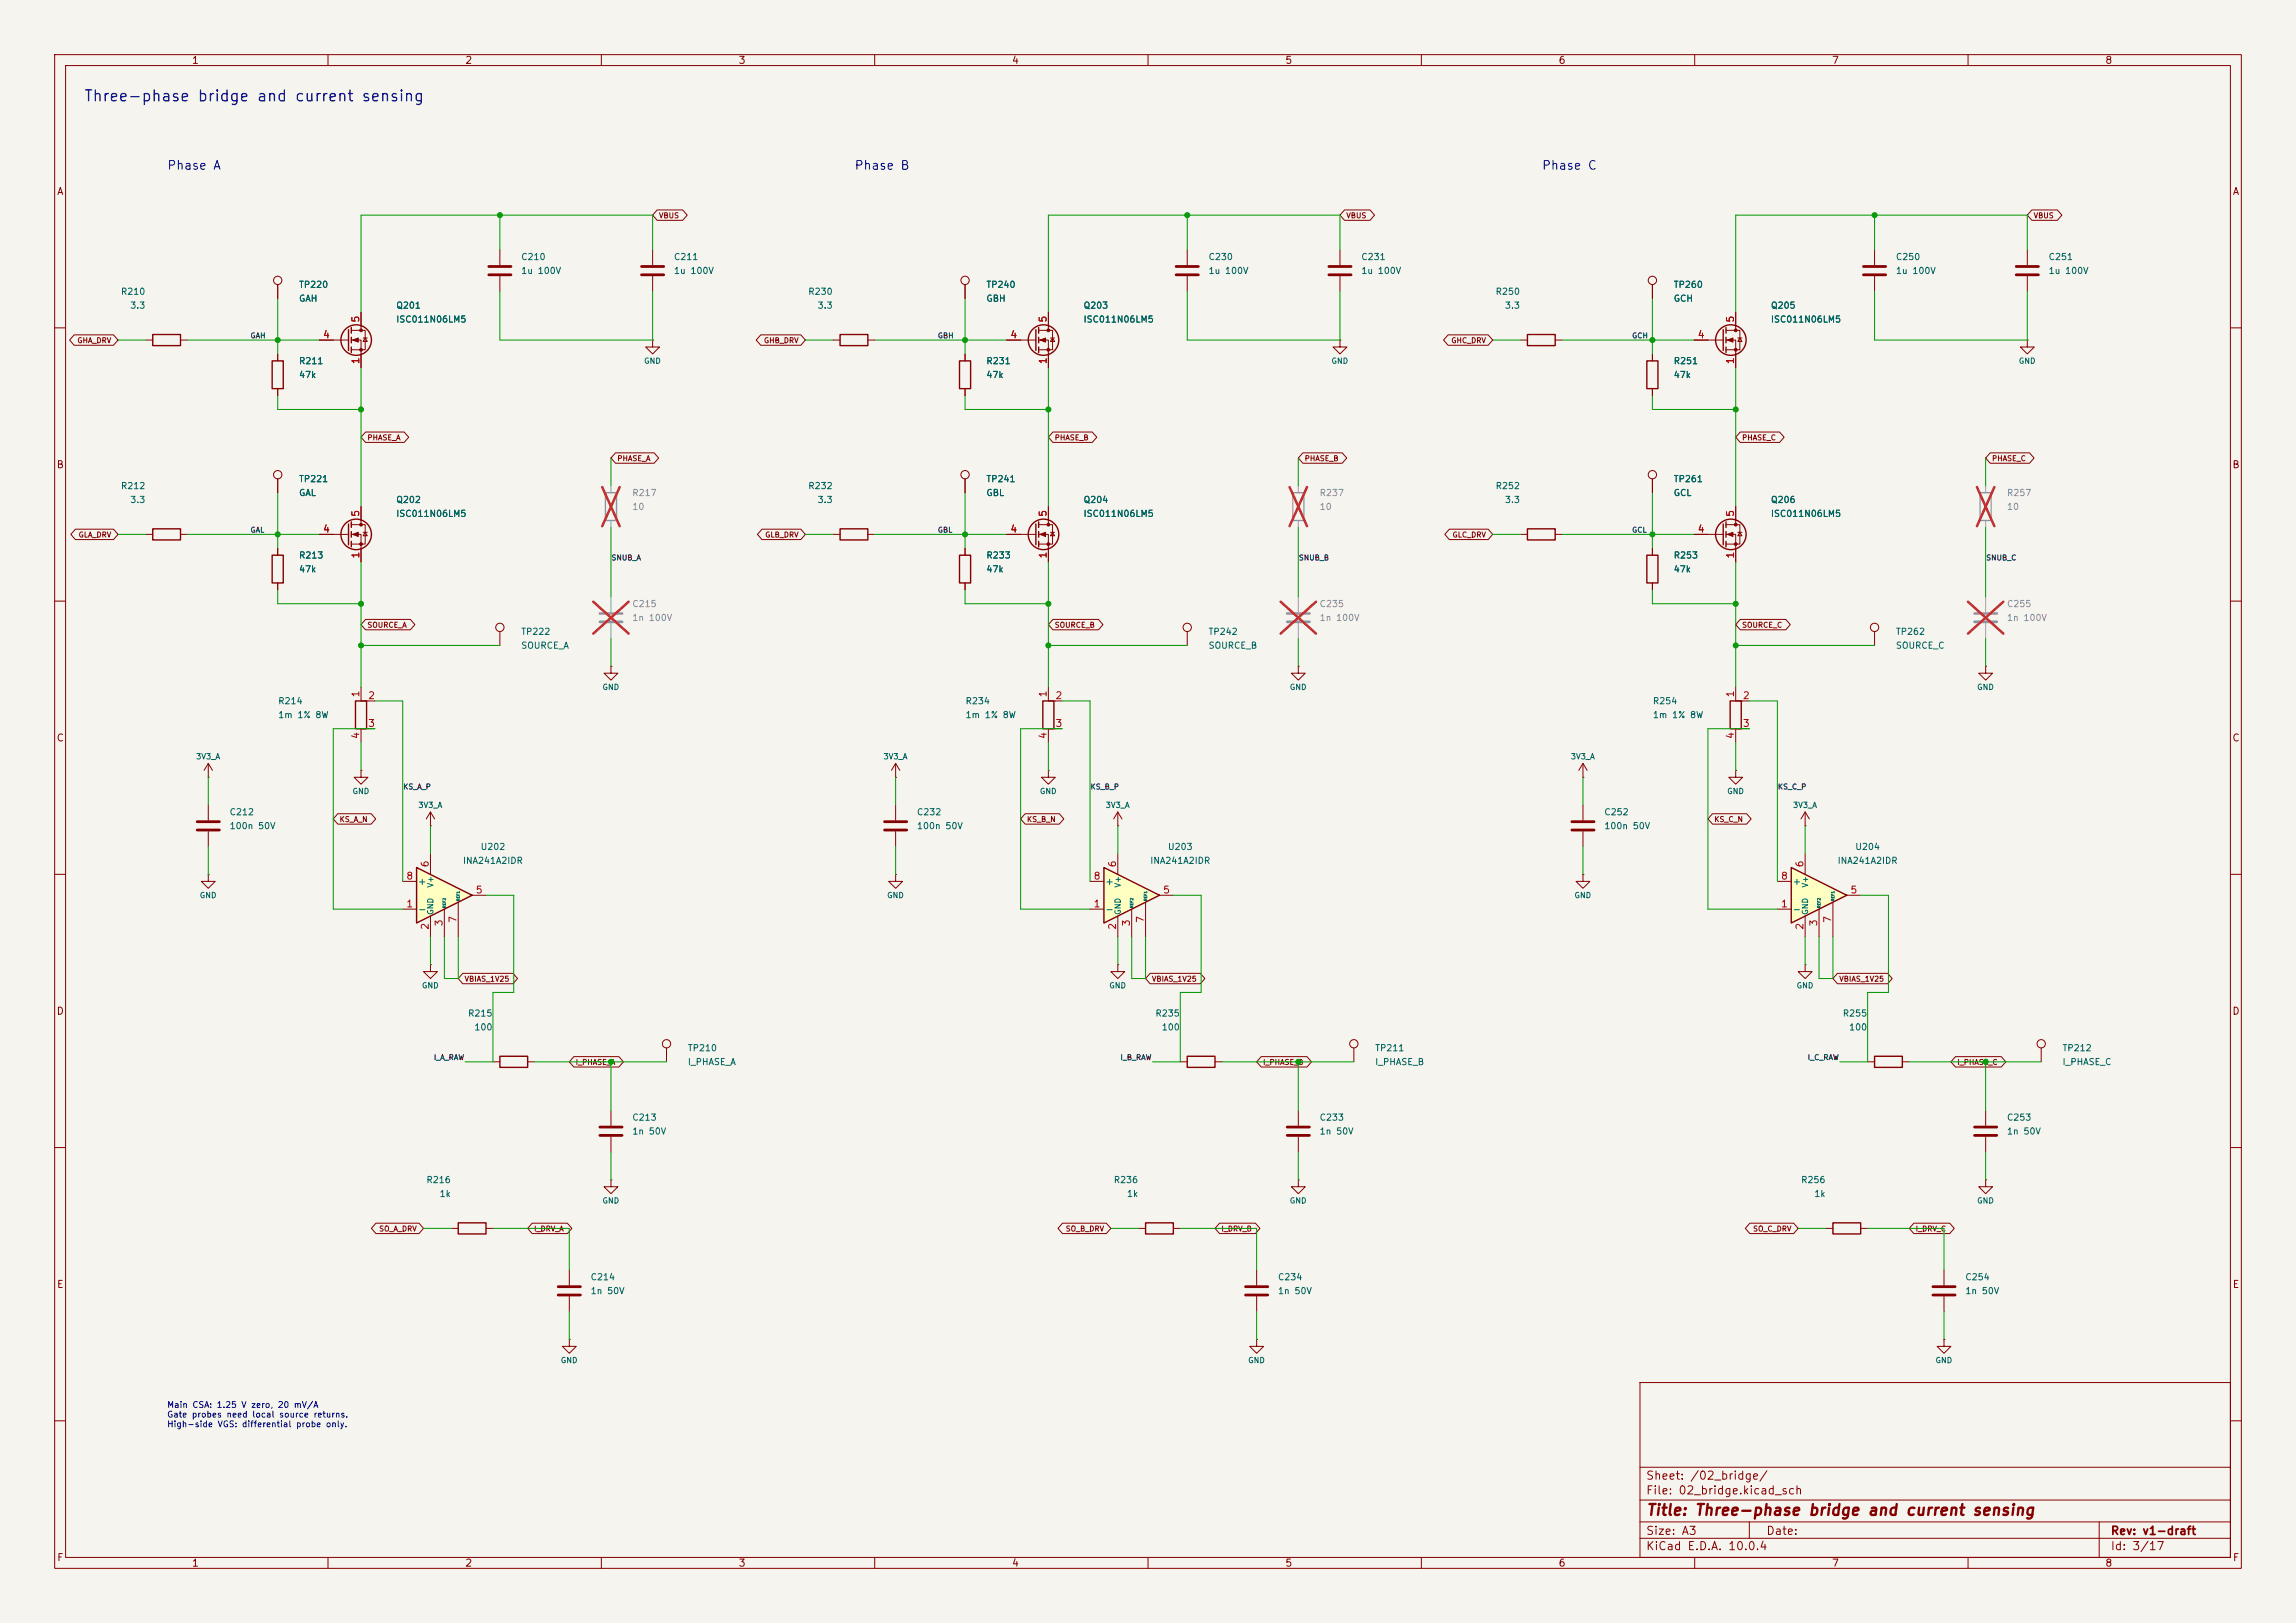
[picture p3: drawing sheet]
<svg xmlns="http://www.w3.org/2000/svg" width="420mm" height="297mm" viewBox="0 0 420 297" stroke-linecap="round" stroke-linejoin="round" font-family="sans-serif">
<defs><g id="words">
<text font-size="2" fill="#0000c2" x="15.2" y="19.1">Three-phase bridge and current sensing</text>
<text font-size="2" fill="#840000" x="301" y="277.8">Title: Three-phase bridge and current sensing</text>
<g font-size="1.6" fill="#0000c2">
<text x="30.5" y="31.5">Phase A</text>
<text x="156.2" y="31.5">Phase B</text>
<text x="281.9" y="31.5">Phase C</text>
</g>
<g font-size="1.5" fill="#840000">
<text x="301" y="273.8">File: 02_bridge.kicad_sch</text>
<text x="301" y="271.1">Sheet: /02_bridge/</text>
<text x="301" y="281.2">Size: A3</text>
<text x="323" y="281.2">Date:</text>
<text x="386" y="281.2">Rev: v1-draft</text>
<text x="301" y="284">KiCad E.D.A. 10.0.4</text>
<text x="386" y="284">Id: 3/17</text>
</g>
<g font-size="1.3" fill="#840000">
<text x="35" y="12">1</text>
<text x="85" y="12">2</text>
<text x="135" y="12">3</text>
<text x="185" y="12">4</text>
<text x="235" y="12">5</text>
<text x="285" y="12">6</text>
<text x="335" y="12">7</text>
<text x="385" y="12">8</text>
<text x="10.3" y="36">A</text>
<text x="408.3" y="36">A</text>
<text x="10.3" y="86">B</text>
<text x="408.2" y="86">B</text>
<text x="10.3" y="136">C</text>
<text x="408.2" y="136">C</text>
<text x="10.3" y="186">D</text>
<text x="408.2" y="186">D</text>
<text x="10.3" y="236">E</text>
<text x="408.3" y="236">E</text>
<text x="10.3" y="286">F</text>
<text x="35" y="287">1</text>
<text x="85" y="287">2</text>
<text x="135" y="287">3</text>
<text x="185" y="287">4</text>
<text x="235" y="287">5</text>
<text x="285" y="287">6</text>
<text x="335" y="287">7</text>
<text x="385" y="287">8</text>
<text x="408.3" y="286">F</text>
</g>
<g font-size="1.3" fill="#a90000">
<text x="66" y="59.1" transform="rotate(-90 66 59.1)">5</text>
<text x="191.7" y="59.1" transform="rotate(-90 191.7 59.1)">5</text>
<text x="317.5" y="59.1" transform="rotate(-90 317.5 59.1)">5</text>
<text x="59" y="62.2">4</text>
<text x="184.7" y="62.2">4</text>
<text x="310.4" y="62.2">4</text>
<text x="66" y="66.7" transform="rotate(-90 66 66.7)">1</text>
<text x="191.7" y="66.7" transform="rotate(-90 191.7 66.7)">1</text>
<text x="317.5" y="66.7" transform="rotate(-90 317.5 66.7)">1</text>
<text x="66" y="94.7" transform="rotate(-90 66 94.7)">5</text>
<text x="191.7" y="94.7" transform="rotate(-90 191.7 94.7)">5</text>
<text x="317.5" y="94.7" transform="rotate(-90 317.5 94.7)">5</text>
<text x="59" y="97.8">4</text>
<text x="184.7" y="97.8">4</text>
<text x="310.4" y="97.8">4</text>
<text x="66" y="102.3" transform="rotate(-90 66 102.3)">1</text>
<text x="191.7" y="102.3" transform="rotate(-90 191.7 102.3)">1</text>
<text x="317.5" y="102.3" transform="rotate(-90 317.5 102.3)">1</text>
<text x="66" y="127.7" transform="rotate(-90 66 127.7)">1</text>
<text x="67.2" y="128.2">2</text>
<text x="191.7" y="127.7" transform="rotate(-90 191.7 127.7)">1</text>
<text x="193" y="128.2">2</text>
<text x="317.5" y="127.7" transform="rotate(-90 317.5 127.7)">1</text>
<text x="318.7" y="128.2">2</text>
<text x="66" y="135.3" transform="rotate(-90 66 135.3)">4</text>
<text x="67.2" y="133.3">3</text>
<text x="191.7" y="135.3" transform="rotate(-90 191.7 135.3)">4</text>
<text x="193" y="133.3">3</text>
<text x="317.5" y="135.3" transform="rotate(-90 317.5 135.3)">4</text>
<text x="318.7" y="133.3">3</text>
<text x="74.2" y="161.3">8</text>
<text x="78.7" y="158.8" transform="rotate(-90 78.7 158.8)">6</text>
<text x="200" y="161.3">8</text>
<text x="204.4" y="158.8" transform="rotate(-90 204.4 158.8)">6</text>
<text x="325.7" y="161.3">8</text>
<text x="330.2" y="158.8" transform="rotate(-90 330.2 158.8)">6</text>
<text x="74.2" y="166.3">1</text>
<text x="86.9" y="163.8">5</text>
<text x="200" y="166.3">1</text>
<text x="212.7" y="163.8">5</text>
<text x="325.7" y="166.3">1</text>
<text x="338.4" y="163.8">5</text>
<text x="78.7" y="170.3" transform="rotate(-90 78.7 170.3)">2</text>
<text x="81.3" y="169.6" transform="rotate(-90 81.3 169.6)">3</text>
<text x="83.8" y="169" transform="rotate(-90 83.8 169)">7</text>
<text x="204.4" y="170.3" transform="rotate(-90 204.4 170.3)">2</text>
<text x="207" y="169.6" transform="rotate(-90 207 169.6)">3</text>
<text x="209.5" y="169" transform="rotate(-90 209.5 169)">7</text>
<text x="330.2" y="170.3" transform="rotate(-90 330.2 170.3)">2</text>
<text x="332.7" y="169.6" transform="rotate(-90 332.7 169.6)">3</text>
<text x="335.3" y="169" transform="rotate(-90 335.3 169)">7</text>
</g>
<g font-size="1.3" fill="#006464">
<text x="76.3" y="167.3">-</text>
<text x="76.3" y="162.3">+</text>
<text x="202.1" y="167.3">-</text>
<text x="202.1" y="162.3">+</text>
<text x="327.8" y="167.3">-</text>
<text x="327.8" y="162.3">+</text>
</g>
<g font-size="1.2" fill="#006464">
<text x="95.2" y="47.9">C210</text>
<text x="123.2" y="47.9">C211</text>
<text x="221" y="47.9">C230</text>
<text x="248.9" y="47.9">C231</text>
<text x="346.7" y="47.9">C250</text>
<text x="374.6" y="47.9">C251</text>
<text x="54.6" y="52.9">TP220</text>
<text x="95.2" y="50.4">1u 100V</text>
<text x="123.2" y="50.4">1u 100V</text>
<text x="180.3" y="52.9">TP240</text>
<text x="221" y="50.4">1u 100V</text>
<text x="248.9" y="50.4">1u 100V</text>
<text x="306.1" y="52.9">TP260</text>
<text x="346.7" y="50.4">1u 100V</text>
<text x="374.6" y="50.4">1u 100V</text>
<text x="22" y="54.2">R210</text>
<text x="23.7" y="56.8">3.3</text>
<text x="54.6" y="55.5">GAH</text>
<text x="72.4" y="59.3">ISC011N06LM5</text>
<text x="72.4" y="56.8">Q201</text>
<text x="147.8" y="54.2">R230</text>
<text x="149.4" y="56.8">3.3</text>
<text x="180.3" y="55.5">GBH</text>
<text x="198.1" y="59.3">ISC011N06LM5</text>
<text x="198.1" y="56.8">Q203</text>
<text x="273.5" y="54.2">R250</text>
<text x="275.2" y="56.8">3.3</text>
<text x="306.1" y="55.5">GCH</text>
<text x="323.8" y="59.3">ISC011N06LM5</text>
<text x="323.8" y="56.8">Q205</text>
<text x="54.6" y="66.9">R211</text>
<text x="54.6" y="69.5">47k</text>
<text x="180.3" y="66.9">R231</text>
<text x="180.3" y="69.5">47k</text>
<text x="306.1" y="66.9">R251</text>
<text x="306.1" y="69.5">47k</text>
<text x="22" y="89.8">R212</text>
<text x="54.6" y="88.5">TP221</text>
<text x="147.8" y="89.8">R232</text>
<text x="180.3" y="88.5">TP241</text>
<text x="273.5" y="89.8">R252</text>
<text x="306.1" y="88.5">TP261</text>
<text x="23.7" y="92.3">3.3</text>
<text x="54.6" y="91">GAL</text>
<text x="72.4" y="94.9">ISC011N06LM5</text>
<text x="72.4" y="92.3">Q202</text>
<text x="149.4" y="92.3">3.3</text>
<text x="180.3" y="91">GBL</text>
<text x="198.1" y="94.9">ISC011N06LM5</text>
<text x="198.1" y="92.3">Q204</text>
<text x="275.2" y="92.3">3.3</text>
<text x="306.1" y="91">GCL</text>
<text x="323.8" y="94.9">ISC011N06LM5</text>
<text x="323.8" y="92.3">Q206</text>
<text x="54.6" y="102.5">R213</text>
<text x="54.6" y="105">47k</text>
<text x="180.3" y="102.5">R233</text>
<text x="180.3" y="105">47k</text>
<text x="306.1" y="102.5">R253</text>
<text x="306.1" y="105">47k</text>
<text x="95.2" y="116.4">TP222</text>
<text x="95.2" y="119">SOURCE_A</text>
<text x="221" y="119">SOURCE_B</text>
<text x="221" y="116.4">TP242</text>
<text x="346.7" y="119">SOURCE_C</text>
<text x="346.7" y="116.4">TP262</text>
<text x="50.8" y="131.7">1m 1% 8W</text>
<text x="50.8" y="129.1">R214</text>
<text x="176.5" y="131.7">1m 1% 8W</text>
<text x="176.5" y="129.1">R234</text>
<text x="302.2" y="131.7">1m 1% 8W</text>
<text x="302.2" y="129.1">R254</text>
<text x="41.9" y="149.5">C212</text>
<text x="167.6" y="149.5">C232</text>
<text x="293.4" y="149.5">C252</text>
<text x="41.9" y="152">100n 50V</text>
<text x="87.8" y="155.8">U202</text>
<text x="167.6" y="152">100n 50V</text>
<text x="213.5" y="155.8">U203</text>
<text x="293.4" y="152">100n 50V</text>
<text x="339.3" y="155.8">U204</text>
<text x="84.6" y="158.4">INA241A2IDR</text>
<text x="210.3" y="158.4">INA241A2IDR</text>
<text x="336" y="158.4">INA241A2IDR</text>
<text x="85.5" y="186.3">R215</text>
<text x="86.7" y="188.8">100</text>
<text x="211.3" y="186.3">R235</text>
<text x="212.4" y="188.8">100</text>
<text x="337" y="186.3">R255</text>
<text x="338.1" y="188.8">100</text>
<text x="125.7" y="195.2">I_PHASE_A</text>
<text x="125.7" y="192.6">TP210</text>
<text x="251.4" y="192.6">TP211</text>
<text x="251.4" y="195.2">I_PHASE_B</text>
<text x="377.2" y="192.6">TP212</text>
<text x="377.2" y="195.2">I_PHASE_C</text>
<text x="115.6" y="205.3">C213</text>
<text x="115.6" y="207.9">1n 50V</text>
<text x="241.3" y="205.3">C233</text>
<text x="241.3" y="207.9">1n 50V</text>
<text x="367" y="205.3">C253</text>
<text x="367" y="207.9">1n 50V</text>
<text x="77.9" y="216.8">R216</text>
<text x="80.3" y="219.3">1k</text>
<text x="203.6" y="216.8">R236</text>
<text x="206" y="219.3">1k</text>
<text x="329.4" y="216.8">R256</text>
<text x="331.8" y="219.3">1k</text>
<text x="107.9" y="234.6">C214</text>
<text x="107.9" y="237.1">1n 50V</text>
<text x="233.7" y="234.6">C234</text>
<text x="233.7" y="237.1">1n 50V</text>
<text x="359.4" y="234.6">C254</text>
<text x="359.4" y="237.1">1n 50V</text>
</g>
<g font-size="1.2" fill="#939391">
<text x="115.6" y="91">R217</text>
<text x="115.6" y="93.6">10</text>
<text x="241.3" y="91">R237</text>
<text x="241.3" y="93.6">10</text>
<text x="367" y="91">R257</text>
<text x="367" y="93.6">10</text>
<text x="115.6" y="111.4">C215</text>
<text x="115.6" y="113.9">1n 100V</text>
<text x="241.3" y="111.4">C235</text>
<text x="241.3" y="113.9">1n 100V</text>
<text x="367" y="111.4">C255</text>
<text x="367" y="113.9">1n 100V</text>
</g>
<g font-size="1.1" fill="#0000c2">
<text x="30.5" y="257.9">Main CSA: 1.25 V zero, 20 mV/A</text>
<text x="30.5" y="259.7">Gate probes need local source returns.</text>
<text x="30.5" y="261.4">High-side VGS: differential probe only.</text>
</g>
<g font-size="1" fill="#840000">
<text x="120.4" y="40.2">VBUS</text>
<text x="246.2" y="40.2">VBUS</text>
<text x="371.9" y="40.2">VBUS</text>
<text x="14.1" y="63">GHA_DRV</text>
<text x="139.7" y="63">GHB_DRV</text>
<text x="265.4" y="63">GHC_DRV</text>
<text x="67.1" y="80.8">PHASE_A</text>
<text x="192.8" y="80.8">PHASE_B</text>
<text x="318.6" y="80.8">PHASE_C</text>
<text x="112.8" y="84.6">PHASE_A</text>
<text x="238.6" y="84.6">PHASE_B</text>
<text x="364.3" y="84.6">PHASE_C</text>
<text x="14.3" y="98.6">GLA_DRV</text>
<text x="139.9" y="98.6">GLB_DRV</text>
<text x="265.6" y="98.6">GLC_DRV</text>
<text x="67.1" y="115.1">SOURCE_A</text>
<text x="192.8" y="115.1">SOURCE_B</text>
<text x="318.6" y="115.1">SOURCE_C</text>
<text x="62" y="150.7">KS_A_N</text>
<text x="187.8" y="150.7">KS_B_N</text>
<text x="313.5" y="150.7">KS_C_N</text>
<text x="84.9" y="179.9">VBIAS_1V25</text>
<text x="210.6" y="179.9">VBIAS_1V25</text>
<text x="336.3" y="179.9">VBIAS_1V25</text>
<text x="105.2" y="195.1">I_PHASE_A</text>
<text x="230.9" y="195.1">I_PHASE_B</text>
<text x="357.9" y="195.1">I_PHASE_C</text>
<text x="69.3" y="225.6">SO_A_DRV</text>
<text x="97.6" y="225.6">I_DRV_A</text>
<text x="194.9" y="225.6">SO_B_DRV</text>
<text x="223.3" y="225.6">I_DRV_B</text>
<text x="320.6" y="225.6">SO_C_DRV</text>
<text x="350.3" y="225.6">I_DRV_C</text>
</g>
<g font-size="1" fill="#0f0f0f">
<text x="45.7" y="62.1">GAH</text>
<text x="171.4" y="62.1">GBH</text>
<text x="298.4" y="62.1">GCH</text>
<text x="45.7" y="97.7">GAL</text>
<text x="171.4" y="97.7">GBL</text>
<text x="298.4" y="97.7">GCL</text>
<text x="111.8" y="102.8">SNUB_A</text>
<text x="237.5" y="102.8">SNUB_B</text>
<text x="363.2" y="102.8">SNUB_C</text>
<text x="73.7" y="144.7">KS_A_P</text>
<text x="199.4" y="144.7">KS_B_P</text>
<text x="325.1" y="144.7">KS_C_P</text>
<text x="79.3" y="194.2">I_A_RAW</text>
<text x="204.9" y="194.2">I_B_RAW</text>
<text x="330.6" y="194.2">I_C_RAW</text>
</g>
<g font-size="1" fill="#006464">
<text x="117.7" y="66.8">GND</text>
<text x="243.5" y="66.8">GND</text>
<text x="369.2" y="66.8">GND</text>
<text x="110.1" y="126.5">GND</text>
<text x="235.8" y="126.5">GND</text>
<text x="361.6" y="126.5">GND</text>
<text x="35.8" y="139.2">3V3_A</text>
<text x="161.5" y="139.2">3V3_A</text>
<text x="287.2" y="139.2">3V3_A</text>
<text x="64.4" y="145.5">GND</text>
<text x="76.4" y="148.1">3V3_A</text>
<text x="190.1" y="145.5">GND</text>
<text x="202.2" y="148.1">3V3_A</text>
<text x="315.8" y="145.5">GND</text>
<text x="327.9" y="148.1">3V3_A</text>
<text x="36.4" y="164.6">GND</text>
<text x="79.5" y="167.5" transform="rotate(-90 79.5 167.5)">GND</text>
<text x="79.5" y="162.5" transform="rotate(-90 79.5 162.5)">V+</text>
<text x="162.2" y="164.6">GND</text>
<text x="205.2" y="167.5" transform="rotate(-90 205.2 167.5)">GND</text>
<text x="205.2" y="162.5" transform="rotate(-90 205.2 162.5)">V+</text>
<text x="287.9" y="164.6">GND</text>
<text x="331" y="167.5" transform="rotate(-90 331 167.5)">GND</text>
<text x="331" y="162.5" transform="rotate(-90 331 162.5)">V+</text>
<text x="77.1" y="181.1">GND</text>
<text x="202.8" y="181.1">GND</text>
<text x="328.5" y="181.1">GND</text>
<text x="110.1" y="220.5">GND</text>
<text x="235.8" y="220.5">GND</text>
<text x="361.6" y="220.5">GND</text>
<text x="102.5" y="249.7">GND</text>
<text x="228.2" y="249.7">GND</text>
<text x="353.9" y="249.7">GND</text>
</g>
<g font-size=".5" fill="#006464">
<text x="81.7" y="166.2" transform="rotate(-90 81.7 166.2)">REF2</text>
<text x="84.2" y="165" transform="rotate(-90 84.2 165)">REF1</text>
<text x="207.4" y="166.2" transform="rotate(-90 207.4 166.2)">REF2</text>
<text x="209.9" y="165" transform="rotate(-90 209.9 165)">REF1</text>
<text x="333.1" y="166.2" transform="rotate(-90 333.1 166.2)">REF2</text>
<text x="335.7" y="165" transform="rotate(-90 335.7 165)">REF1</text>
</g>
</g></defs>
<path d="M0 0h420v297h-420z" fill="#f5f4ef" stroke="#f5f4ef" stroke-width=".18"/>
<g fill="none" stroke="#840000" stroke-width=".18">
<path d="M10 10h400v277h-400zM12 12h396v273h-396zM60 10v2M110 10v2M160 10v2M210 10v2M260 10v2M310 10v2M360 10v2M10 60h2M26.7 62.2h1.2M33 62.2h1.3"/>
<path d="M408 60h2M10 110h2M408 110h2M38.1 139.7v2.5M38.1 139.7l-.8 1.3M38.1 139.7l.8 1.3M163.8 139.7l-.7 1.3M163.8 139.7l.8 1.3M163.8 139.7v2.5M10 160h2M38.1 142.2h.1M38.1 147.3v2.8"/>
<path d="M38.1 152.1v2.8M163.8 142.2h.1M163.8 147.3v2.8M163.8 152.1v2.8M204.5 151.1h.1M204.5 148.6l-.8 1.3M204.5 148.6l.7 1.3M204.5 148.6v2.5M408 160h2M38.1 160v1.3h1.3l-1.3 1.3-1.3-1.3h1.3M38.1 160h.1M163.8 160v1.3h1.3l-1.3 1.3-1.2-1.3h1.2"/>
<path d="M163.8 160h.1M204.5 176.5v1.3h1.2l-1.2 1.3-1.3-1.3h1.3M204.5 176.5h.1M330.2 176.5v1.3h1.3l-1.3 1.3-1.3-1.3h1.3M330.2 176.5h.1M121.9 191.8v2.5M341.6 194.3h1.3M348 194.3h1.2M10 210h2M237.5 215.9v1.3h1.3l-1.3 1.2-1.3-1.2h1.3M237.5 215.9h.1M237.5 203.2v2.8"/>
<path d="M237.5 208v2.8M363.2 215.9v1.3h1.3l-1.3 1.2-1.3-1.2h1.3M363.2 215.9h.1M408 210h2M82.5 224.8h1.3M88.9 224.8h1.3M208.3 224.8h1.2M214.6 224.8h1.3M229.9 245.1v1.3h1.2l-1.2 1.2-1.3-1.2h1.3M229.9 245.1h.1M300 253h108v32h-108zM10 260h2"/>
<path d="M300 278.5h108M300 274.5h108M300 268.5h108M320 278.5v3M384 278.5v6.5M408 260h2M60 285v2M110 285v2M160 285v2M210 285v2M260 285v2M300 281.5h108"/>
<path d="M310 285v2M360 285v2"/>
<circle cx="121.9" cy="191" r=".76"/>
</g>
<path d="M27.9 61.2h5.1v2h-5.1zM342.9 193.3h5.1v2h-5.1zM83.8 223.8h5.1v2h-5.1zM209.5 223.8h5.1v2h-5.1z" fill="none" stroke="#840000" stroke-width=".25"/>
<path d="M236.5 90.2h2v5.1h-2z" fill="none" stroke="#9c9b98" stroke-width=".25"/>
<path d="M237.5 88.9v1.3M237.5 95.3v1.2" fill="none" stroke="#9c9b98" stroke-width=".18"/>
<path d="M235.9 89.1l3.2 7.2M239.1 89.1l-3.2 7.2" fill="none" stroke="#e12e31" stroke-width=".46"/>
<path d="M36.1 150.4h4M36.1 151.9h4M161.8 150.4h4.1M161.8 151.9h4.1M235.5 206.2h4M235.5 207.8h4" fill="none" stroke="#840000" stroke-width=".51"/>
<path d="M201.9 158.8l10.2 5-10.2 5.1z" fill="#ffffc2"/>
<path d="M201.9 158.8l10.2 5-10.2 5.1z" fill="none" stroke="#840000" stroke-width=".25"/>
<path d="M204.5 156.2v3.8M199.4 166.4h2.5M199.4 161.3h2.5M204.5 167.6v3.9M207 166.4v5.1M209.5 165.1v6.4M212.1 163.8h2.5" fill="none" stroke="#840000" stroke-width=".18"/>
<path d="M76.2 158.8l10.2 5-10.2 5.1z" fill="#ffffc2"/>
<path d="M175.5 101.6h2v5.1h-2zM65 128.3h2.1v5.1h-2.1zM190.8 128.3h2v5.1h-2zM76.2 158.8l10.2 5-10.2 5.1z" fill="none" stroke="#840000" stroke-width=".25"/>
<g fill="none" stroke="#840000" stroke-width=".18">
<path d="M176.5 100.3v1.3M176.5 106.7v1.3M66 125.7v2.6h2.6M68.6 133.4h-2.6v2.5M191.8 125.7v2.6h2.5M194.3 133.4h-2.5v2.5M66 141v1.2h1.3l-1.3 1.3-1.2-1.3h1.2M66 141h.1M78.7 156.2v3.8M191.8 141v1.2h1.2l-1.2 1.3-1.3-1.3h1.3M191.8 141h.1M330.2 151.1h.1"/>
<path d="M330.2 148.6l-.8 1.3M330.2 148.6l.8 1.3M330.2 148.6v2.5M73.7 166.4h2.5M73.7 161.3h2.5M78.7 176.5v1.3h1.3l-1.3 1.3-1.2-1.3h1.2M78.7 176.5h.1M78.7 167.6v3.9M81.3 166.4v5.1M83.8 165.1v6.4M86.4 163.8h2.5"/>
</g>
<path d="M327.7 158.8l10.1 5-10.1 5.1z" fill="#ffffc2"/>
<g fill="none" stroke="#840000" stroke-width=".25">
<path d="M64.3 59.9v1.1M190 59.9v1.1M315.7 59.9v1.1M49.8 66h2v5.1h-2zM63.8 60.3v3.8M64.3 61.7v1M64.3 63.5v1M153.7 61.2h5v2h-5zM175.5 66h2v5.1h-2zM189.5 60.3v3.8M190 61.7v1M190 63.5v1"/>
<path d="M279.4 61.2h5.1v2h-5.1zM301.2 66h2.1v5.1h-2.1zM315.2 60.3v3.8M315.7 61.7v1M315.7 63.5v1M27.9 96.8h5.1v2h-5.1zM63.8 95.9v3.8M64.3 95.5v1M64.3 97.3v1M64.3 99.1v1M153.7 96.8h5v2h-5zM189.5 95.9v3.8"/>
<path d="M190 95.5v1M190 97.3v1M190 99.1v1M279.4 96.8h5.1v2h-5.1zM315.2 95.9v3.8M315.7 95.5v1M315.7 97.3v1M315.7 99.1v1M49.8 101.6h2v5.1h-2zM301.2 101.6h2.1v5.1h-2.1zM316.5 128.3h2v5.1h-2zM327.7 158.8l10.1 5-10.1 5.1z"/>
<path d="M91.4 193.3h5.1v2h-5.1zM217.2 193.3h5v2h-5zM335.3 223.8h5.1v2h-5.1z"/>
<circle cx="65.2" cy="62.2" r="2.79"/>
<circle cx="190.9" cy="62.2" r="2.79"/>
<circle cx="316.6" cy="62.2" r="2.79"/>
<circle cx="65.2" cy="97.8" r="2.79"/>
<circle cx="190.9" cy="97.8" r="2.79"/>
<circle cx="316.6" cy="97.8" r="2.79"/>
</g>
<g fill="none" stroke="#840000" stroke-width=".18">
<path d="M120.2 38.4h4.7l.8 1-.8 .9h-4.7l-.8-.9zM245.9 38.4h4.7l.8 1-.8 .9h-4.7l-.8-.9zM371.7 38.4h4.6l.9 1-.9 .9h-4.6l-.9-.9zM50.8 52.1v2.5M66 57.2v3.3M91.4 45.7v2.8M91.4 50.5v2.8M119.4 45.7v2.8M119.4 50.5v2.8M176.5 52.1v2.5M191.8 57.2v3.3M217.2 45.7v2.8"/>
<path d="M217.2 50.5v2.8M245.1 45.7v2.8M245.1 50.5v2.8M302.3 52.1v2.5M317.5 57.2v3.3M342.9 45.7v2.8M342.9 50.5v2.8M370.8 45.7v2.8M370.8 50.5v2.8M13.6 61.3h7.2l.8 .9-.8 1h-7.2l-.9-1zM50.8 64.8v1.2M50.8 71.1v1.3"/>
<path d="M58.4 62.2h5.4M64.3 60.5h2.5v3.5h-2.5M64.3 62.2h1.7v5.1M66.4 61.8h.8M66.8 61.8l.4 .7h-.8zM66.9 79.1h7l.9 .9-.9 1h-7l-.9-1zM119.4 62.2v1.3h1.2l-1.2 1.3-1.3-1.3h1.3M119.4 62.2h.1M139.2 61.3h7.3l.8 .9-.8 1h-7.3l-.9-1zM152.4 62.2h1.3M158.7 62.2h1.3M176.5 64.8v1.2"/>
<path d="M176.5 71.1v1.3M184.1 62.2h5.4M190 60.5h2.5v3.5h-2.5M190 62.2h1.8v5.1M192.2 61.8h.7M192.5 61.8l.4 .7h-.7zM192.6 79.1h7.2l.8 .9-.8 1h-7.2l-.8-1zM245.1 62.2v1.3h1.3l-1.3 1.3-1.3-1.3h1.3M245.1 62.2h.1M264.9 61.3h7.3l.8 .9-.8 1h-7.3l-.8-1zM278.1 62.2h1.3M284.5 62.2h1.2"/>
<path d="M302.3 64.8v1.2M302.3 71.1v1.3M309.9 62.2h5.3M315.7 60.5h2.6v3.5h-2.6M315.7 62.2h1.8v5.1M317.9 61.8h.7M318.3 61.8l.3 .7h-.7zM318.3 79.1h7.2l.9 .9-.9 1h-7.2l-.8-1zM370.8 62.2v1.3h1.3l-1.3 1.3-1.2-1.3h1.2M370.8 62.2h.1M13.8 96.8h7l.8 1-.8 .9h-7l-.8-.9zM26.7 97.8h1.2"/>
<path d="M33 97.8h1.3M50.8 87.6v2.6M58.4 97.8h5.4M64.3 96h2.5v3.6h-2.5M64.3 97.8h1.7v5.1M66 92.7v3.3M66.4 97.4h.8M66.8 97.4l.4 .6h-.8zM112.6 82.9h7.1l.8 .9-.8 1h-7.1l-.8-1zM139.4 96.8h7.1l.8 1-.8 .9h-7.1l-.8-.9zM152.4 97.8h1.3M158.7 97.8h1.3"/>
<path d="M176.5 87.6v2.6M184.1 97.8h5.4M190 96h2.5v3.6h-2.5M190 97.8h1.8v5.1M191.8 92.7v3.3M192.2 97.4h.7M192.5 97.4l.4 .6h-.7zM238.3 82.9h7.2l.8 .9-.8 1h-7.2l-.8-1zM265.1 96.8h7.1l.8 1-.8 .9h-7.1l-.8-.9zM278.1 97.8h1.3M284.5 97.8h1.2M302.3 87.6v2.6"/>
<path d="M309.9 97.8h5.3M315.7 96h2.6v3.6h-2.6M315.7 97.8h1.8v5.1M317.5 92.7v3.3M317.9 97.4h.7M318.3 97.4l.3 .6h-.7zM364.1 82.9h7.1l.9 .9-.9 1h-7.1l-.9-1zM50.8 100.3v1.3M50.8 106.7v1.3M66.9 113.3h8.2l.8 1-.8 1h-8.2l-.9-1zM91.4 115.6v2.5M176.5 100.3v1.3"/>
<path d="M176.5 106.7v1.3M192.6 113.3h8.3l.9 1-.9 1h-8.3l-.8-1zM217.2 115.6v2.5M302.3 100.3v1.3M302.3 106.7v1.3M318.3 113.3h8.4l.8 1-.8 1h-8.4l-.8-1zM342.9 115.6v2.5M111.8 121.9v1.3h1.2l-1.2 1.3-1.3-1.3h1.3M111.8 121.9h.1M237.5 121.9v1.3h1.3l-1.3 1.3-1.3-1.3h1.3M237.5 121.9h.1M289.6 139.7v2.5"/>
<path d="M289.6 139.7l-.8 1.3M289.6 139.7l.7 1.3M317.5 125.7v2.6h2.5M320 133.4h-2.5v2.5M363.2 121.9v1.3h1.3l-1.3 1.3-1.3-1.3h1.3M363.2 121.9h.1M61.8 148.9h6.1l.8 1-.8 .9h-6.1l-.8-.9zM78.7 151.1h.1M78.7 148.6l-.7 1.3M78.7 148.6l.8 1.3M78.7 148.6v2.5M187.5 148.9h6.3l.8 1-.8 .9h-6.3l-.8-.9z"/>
<path d="M289.6 142.2h.1M289.6 147.3v2.8M289.6 152.1v2.8M313.3 148.9h6.2l.8 1-.8 .9h-6.2l-.9-.9zM317.5 141v1.2h1.3l-1.3 1.3-1.3-1.3h1.3M317.5 141h.1M330.2 156.2v3.8M84.7 178.1h9.1l.9 1-.9 .9h-9.1l-.9-.9zM210.4 178.1h9.2l.8 1-.8 .9h-9.2l-.9-.9zM289.6 160v1.3h1.2l-1.2 1.3-1.3-1.3h1.3M289.6 160h.1M325.1 166.4h2.6"/>
<path d="M325.1 161.3h2.6M330.2 167.6v3.9M332.7 166.4v5.1M335.3 165.1v6.4M336.1 178.1h9.2l.8 1-.8 .9h-9.2l-.8-.9zM337.8 163.8h2.6M90.2 194.3h1.2M96.5 194.3h1.3M105 193.4h8.2l.8 .9-.8 1h-8.2l-.9-1zM215.9 194.3h1.3M222.2 194.3h1.3M230.7 193.4h8.4l.8 .9-.8 1h-8.4l-.8-1z"/>
<path d="M247.6 191.8v2.5M357.7 193.4h8.4l.8 .9-.8 1h-8.4l-.8-1zM373.4 191.8v2.5M111.8 215.9v1.3h1.2l-1.2 1.2-1.3-1.2h1.3M111.8 215.9h.1M111.8 203.2v2.8M111.8 208v2.8M363.2 203.2v2.8M363.2 208v2.8M68.8 223.8h7.8l.9 1-.9 .9h-7.8l-.9-.9zM97.4 223.8h6.4l.8 1-.8 .9h-6.4l-.9-.9zM104.1 232.4v2.8"/>
<path d="M104.1 237.2v2.8M194.4 223.8h8l.8 1-.8 .9h-8l-.9-.9zM223.1 223.8h6.5l.9 1-.9 .9h-6.5l-.9-.9zM229.9 232.4v2.8M229.9 237.2v2.8M320.1 223.8h8l.8 1-.8 .9h-8l-.8-.9zM334 224.8h1.3M340.4 224.8h1.2M350.1 223.8h6.5l.9 1-.9 .9h-6.5l-.9-.9zM355.6 232.4v2.8M355.6 237.2v2.8M104.1 245.1v1.3h1.3l-1.3 1.2-1.2-1.2h1.2"/>
<path d="M104.1 245.1h.1M355.6 245.1v1.3h1.3l-1.3 1.2-1.3-1.2h1.3M355.6 245.1h.1"/>
<circle cx="50.8" cy="51.3" r=".76"/>
<circle cx="176.5" cy="51.3" r=".76"/>
<circle cx="302.3" cy="51.3" r=".76"/>
<circle cx="50.8" cy="86.9" r=".76"/>
<circle cx="176.5" cy="86.9" r=".76"/>
<circle cx="302.3" cy="86.9" r=".76"/>
<circle cx="91.4" cy="114.8" r=".76"/>
<circle cx="217.2" cy="114.8" r=".76"/>
<circle cx="342.9" cy="114.8" r=".76"/>
<circle cx="247.6" cy="191" r=".76"/>
<circle cx="373.4" cy="191" r=".76"/>
</g>
<g fill="#840000" stroke="#840000" stroke-width=".18">
<path d="M316 97.8l1-.4v.8z"/>
<path d="M190.2 97.8l1.1-.4v.8z"/>
<path d="M190.2 62.2l1.1-.4v.8z"/>
<path d="M316 62.2l1-.4v.8z"/>
<path d="M64.5 62.2l1-.4v.8z"/>
<path d="M64.5 97.8l1-.4v.8z"/>
<circle cx="317.5" cy="96" r=".25"/>
<circle cx="317.5" cy="99.6" r=".25"/>
<circle cx="191.8" cy="96" r=".25"/>
<circle cx="191.8" cy="99.6" r=".25"/>
<circle cx="191.8" cy="60.5" r=".25"/>
<circle cx="191.8" cy="64" r=".25"/>
<circle cx="317.5" cy="60.5" r=".25"/>
<circle cx="317.5" cy="64" r=".25"/>
<circle cx="66" cy="60.5" r=".25"/>
<circle cx="66" cy="64" r=".25"/>
<circle cx="66" cy="96" r=".25"/>
<circle cx="66" cy="99.6" r=".25"/>
</g>
<g fill="none" stroke="#840000" stroke-width=".51">
<path d="M89.4 48.8h4.1M89.4 50.3h4.1M117.3 48.8h4.1M117.3 50.3h4.1M215.1 48.8h4.1M215.1 50.3h4.1M243.1 48.8h4M243.1 50.3h4M340.9 48.8h4M340.9 50.3h4M368.8 48.8h4.1M368.8 50.3h4.1"/>
<path d="M287.5 150.4h4.1M287.5 151.9h4.1M109.7 206.2h4.1M109.7 207.8h4.1M361.2 206.2h4.1M361.2 207.8h4.1M102.1 235.5h4.1M102.1 237h4.1M227.8 235.5h4.1M227.8 237h4.1M353.6 235.5h4M353.6 237h4"/>
</g>
<path d="M109.7 112.3h4.1M109.7 113.8h4.1M235.5 112.3h4M235.5 113.8h4M361.2 112.3h4.1M361.2 113.8h4.1" fill="none" stroke="#9c9b98" stroke-width=".51"/>
<path d="M111.8 88.9v1.3M111.8 95.3v1.2M363.2 88.9v1.3M363.2 95.3v1.2M111.8 109.2v2.8M111.8 114v2.8M237.5 109.2v2.8M237.5 114v2.8M363.2 109.2v2.8M363.2 114v2.8" fill="none" stroke="#9c9b98" stroke-width=".18"/>
<path d="M110.2 89.1l3.2 7.2M113.4 89.1l-3.2 7.2M361.6 89.1l3.2 7.2M364.8 89.1l-3.2 7.2M108.5 110.1l6.5 5.9M115 110.1l-6.5 5.9M234.3 110.1l6.4 5.9M240.7 110.1l-6.4 5.9M360 110.1l6.5 5.9M366.5 110.1l-6.5 5.9" fill="none" stroke="#e12e31" stroke-width=".46"/>
<path d="M110.7 90.2h2.1v5.1h-2.1zM362.2 90.2h2v5.1h-2z" fill="none" stroke="#9c9b98" stroke-width=".25"/>
<g fill="none" stroke="#009600" stroke-width=".18">
<path d="M91.4 39.4v6.3M217.2 39.4v6.3M342.9 39.4v6.3M50.8 54.6v10.2M91.4 53.3v8.9h28v-8.9M119.4 45.7v-6.3h-53.4v17.8M176.5 54.6v10.2M217.2 53.3v8.9h27.9v-8.9M245.1 45.7v-6.3h-53.3v17.8M302.3 54.6v10.2M342.9 53.3v8.9h27.9v-8.9M370.8 45.7v-6.3h-53.3v17.8"/>
<path d="M21.6 62.2h5.1M34.3 62.2h24.1M50.8 72.4v2.5h15.2M66 67.3v25.4M147.3 62.2h5.1M160 62.2h24.1M176.5 72.4v2.5h15.3M191.8 67.3v25.4M273 62.2h5.1M285.7 62.2h24.2M302.3 72.4v2.5h15.2M317.5 67.3v25.4"/>
<path d="M21.6 97.8h5.1M34.3 97.8h24.1M50.8 90.2v10.1M111.8 83.8v5.1M111.8 96.5v12.7M147.3 97.8h5.1M160 97.8h24.1M176.5 90.2v10.1M237.5 83.8v5.1M237.5 96.5v12.7M273 97.8h5.1M285.7 97.8h24.2"/>
<path d="M302.3 90.2v10.1M363.2 83.8v5.1M363.2 96.5v12.7M50.8 108v2.5h15.2M66 102.9v22.8M66 118.1h25.4M111.8 116.8v5.1M176.5 108v2.5h15.3M191.8 102.9v22.8M191.8 118.1h25.4M237.5 116.8v5.1M302.3 108v2.5h15.2"/>
<path d="M317.5 102.9v22.8M317.5 118.1h25.4M363.2 116.8v5.1M66 135.9v5.1M68.6 133.4h-7.6v33h12.7M68.6 128.3h5.1v33M191.8 135.9v5.1M194.3 133.4h-7.6v33h12.7M194.3 128.3h5.1v33M317.5 135.9v5.1M320 133.4h-7.6v33h12.7M320 128.3h5.1v33"/>
<path d="M38.1 142.2v5.1M38.1 154.9v5.1M78.7 151.1v5.1M163.8 142.2v5.1M163.8 154.9v5.1M204.5 151.1v5.1M289.6 142.2v5.1M289.6 154.9v5.1M330.2 151.1v5.1M78.7 171.5v5M81.3 171.5v7.6h2.5v-7.6M88.9 163.8h5.1v17.8h-3.8v12.7h-5.1"/>
<path d="M204.5 171.5v5M207 171.5v7.6h2.5v-7.6M214.6 163.8h5.1v17.8h-3.8v12.7h-5.1M330.2 171.5v5M332.7 171.5v7.6h2.6v-7.6M340.4 163.8h5v17.8h-3.8v12.7h-5.1M97.8 194.3h24.1M111.8 194.3v8.9M223.5 194.3h24.1M237.5 194.3v8.9M349.2 194.3h24.2M363.2 194.3v8.9"/>
<path d="M111.8 210.8v5.1M237.5 210.8v5.1M363.2 210.8v5.1M77.5 224.8h5M90.2 224.8h13.9v7.6M203.2 224.8h5.1M215.9 224.8h14v7.6M328.9 224.8h5.1M341.6 224.8h14v7.6M104.1 240v5.1M229.9 240v5.1M355.6 240v5.1"/>
</g>
<g fill="#009600" stroke="#009600" stroke-width=".18">
<circle cx="50.8" cy="97.8" r=".46"/>
<circle cx="66" cy="74.9" r=".46"/>
<circle cx="91.4" cy="39.4" r=".46"/>
<circle cx="50.8" cy="62.2" r=".46"/>
<circle cx="66" cy="110.5" r=".46"/>
<circle cx="66" cy="118.1" r=".46"/>
<circle cx="111.8" cy="194.3" r=".46"/>
<circle cx="176.5" cy="62.2" r=".46"/>
<circle cx="191.8" cy="74.9" r=".46"/>
<circle cx="217.2" cy="39.4" r=".46"/>
<circle cx="176.5" cy="97.8" r=".46"/>
<circle cx="363.2" cy="194.3" r=".46"/>
<circle cx="302.3" cy="62.2" r=".46"/>
<circle cx="317.5" cy="118.1" r=".46"/>
<circle cx="317.5" cy="110.5" r=".46"/>
<circle cx="302.3" cy="97.8" r=".46"/>
<circle cx="342.9" cy="39.4" r=".46"/>
<circle cx="317.5" cy="74.9" r=".46"/>
<circle cx="191.8" cy="118.1" r=".46"/>
<circle cx="191.8" cy="110.5" r=".46"/>
<circle cx="237.5" cy="194.3" r=".46"/>
</g>
<use href="#words"/>
</svg>
